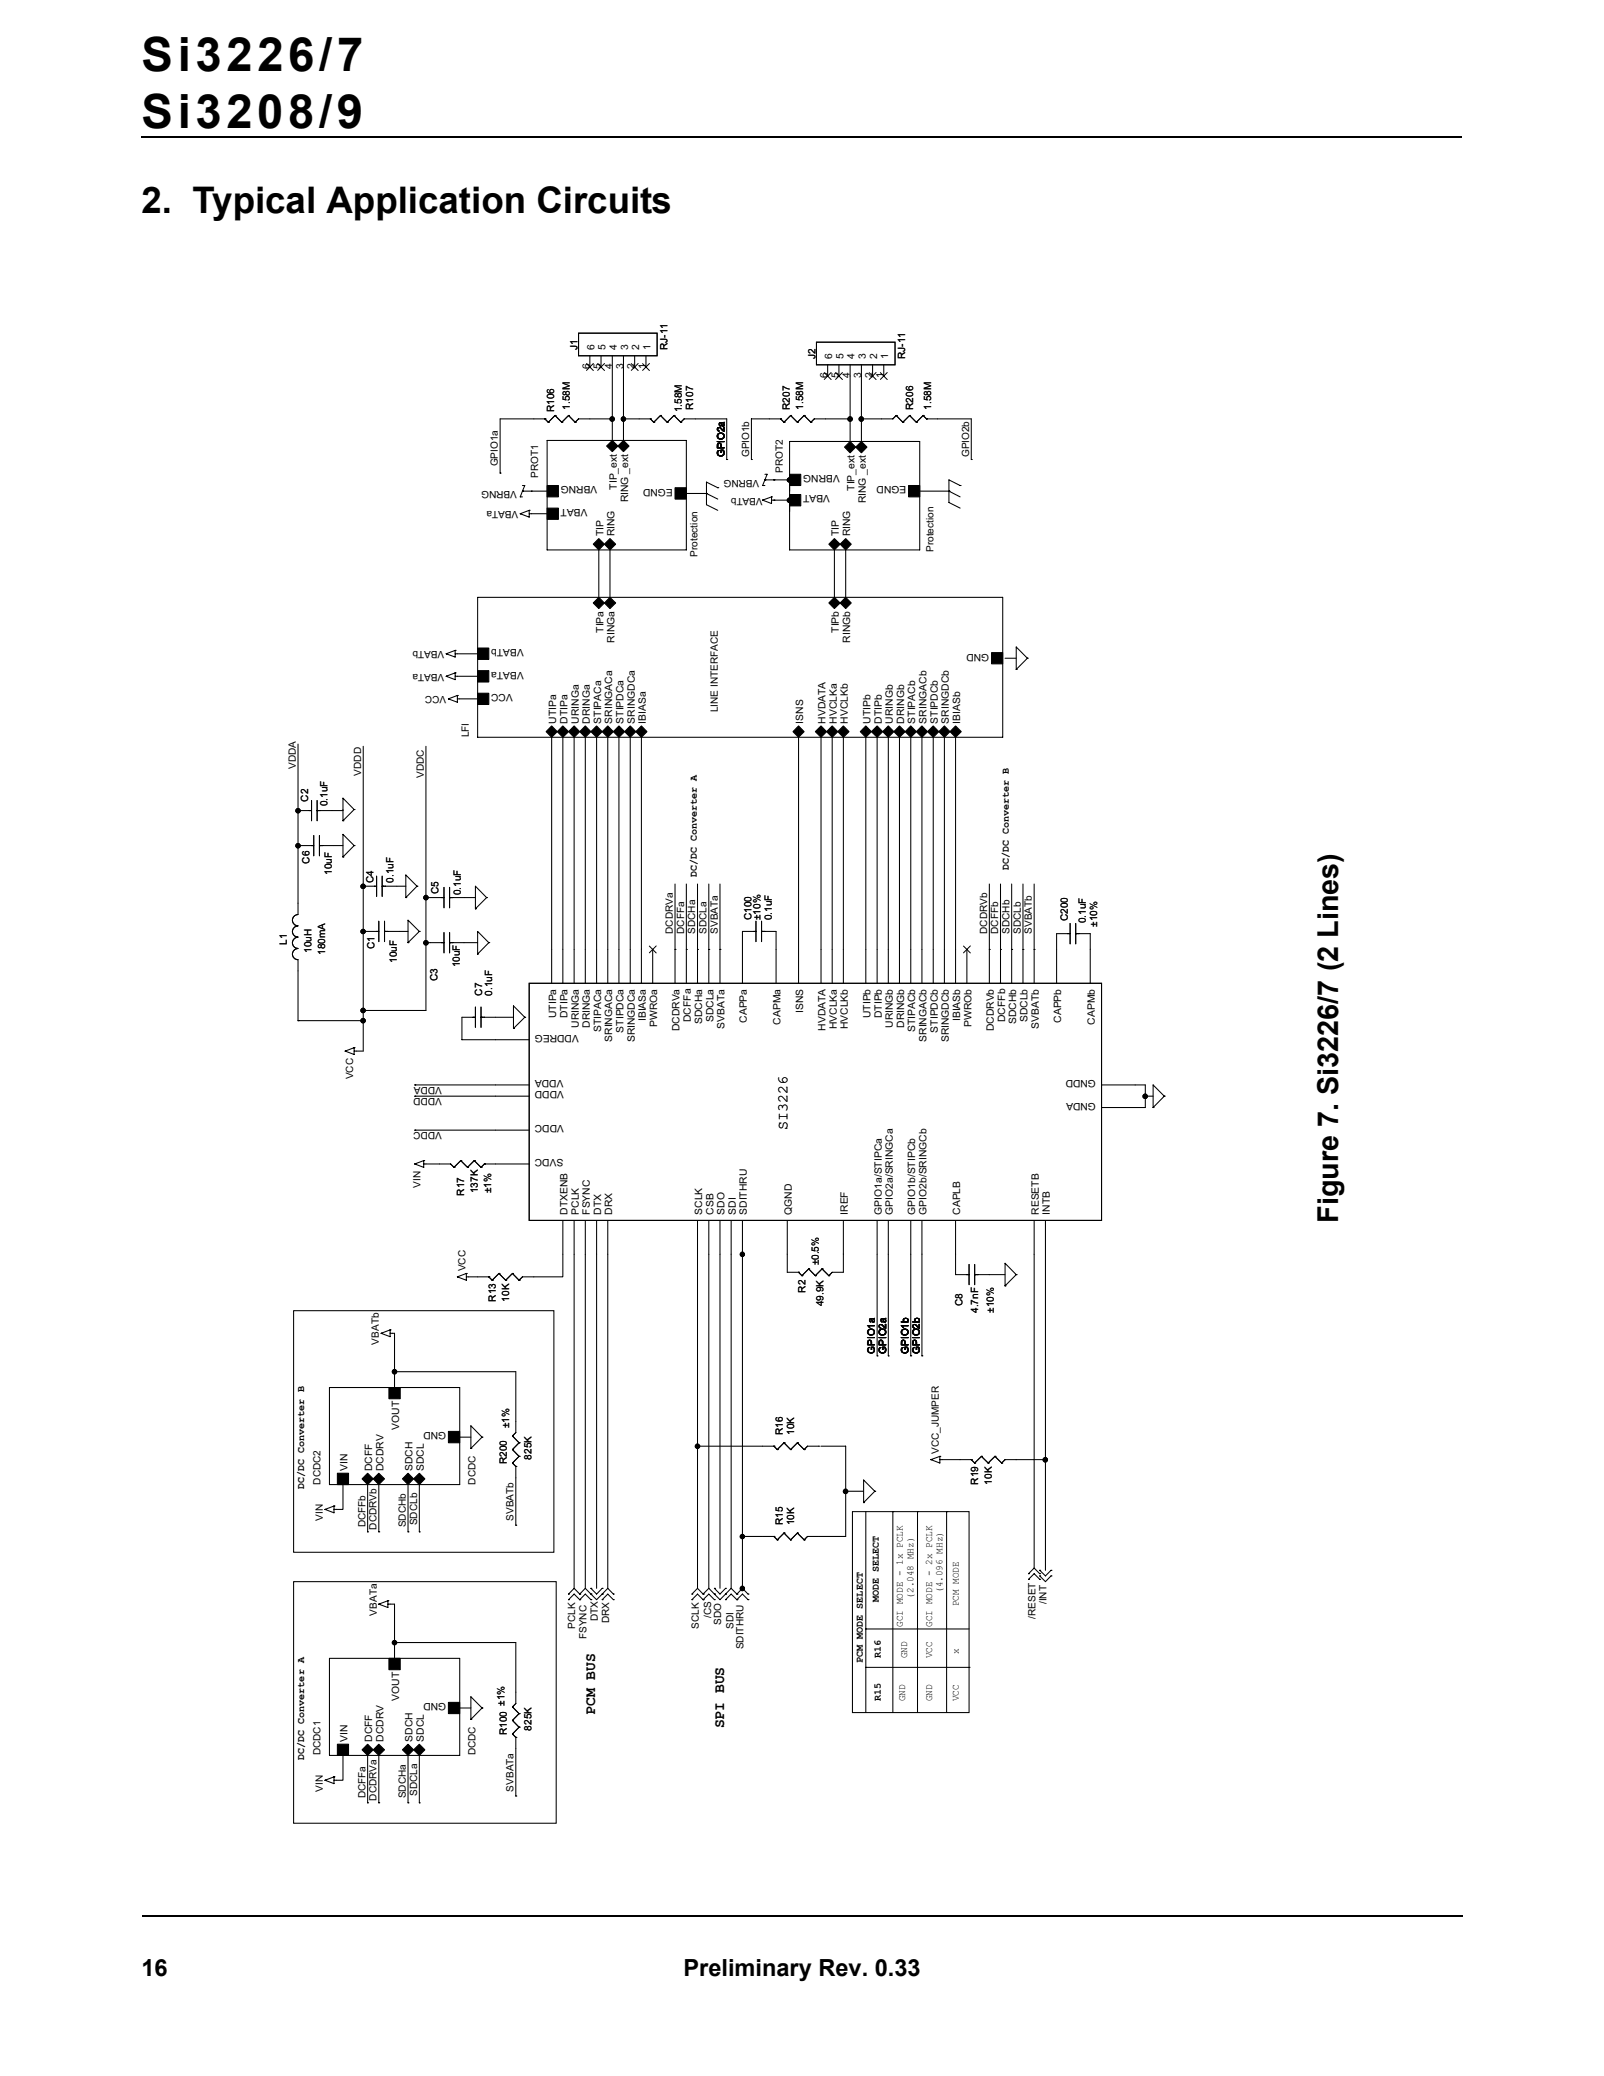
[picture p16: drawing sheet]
<svg xmlns="http://www.w3.org/2000/svg" width="216mm" height="279mm" viewBox="0 0 216 279" stroke-linecap="round" stroke-linejoin="round" font-family="sans-serif">
<defs><g id="words">
<g font-size="6.3">
<text x="19" y="9.5">Si3226/7</text>
<text x="19" y="17.3">Si3208/9</text>
</g>
<text font-size="4.9" x="19" y="28.7">2. Typical Application Circuits</text>
<text font-size="3.9" x="180.1" y="164.6" transform="rotate(-90 180.1 164.6)">Figure 7. Si3226/7 (2 Lines)</text>
<g font-size="3.2">
<text x="19" y="266">16</text>
<text x="92" y="266">Preliminary Rev. 0.33</text>
</g>
<g font-size="2">
<text x="106" y="152.1" transform="rotate(-90 106 152.1)">SI3226</text>
<text x="80.1" y="230.8" transform="rotate(-90 80.1 230.8)">PCM BUS</text>
<text x="97.5" y="232.6" transform="rotate(-90 97.5 232.6)">SPI BUS</text>
</g>
<g font-size="1.4">
<text x="80" y="47.1" transform="rotate(-90 80 47.1)">6</text>
<text x="81.5" y="47.1" transform="rotate(-90 81.5 47.1)">5</text>
<text x="83" y="47.1" transform="rotate(-90 83 47.1)">4</text>
<text x="84.5" y="47.1" transform="rotate(-90 84.5 47.1)">3</text>
<text x="86" y="47.1" transform="rotate(-90 86 47.1)">2</text>
<text x="87.6" y="47.1" transform="rotate(-90 87.6 47.1)">1</text>
<text x="79.4" y="49.7" transform="rotate(-90 79.4 49.7)">6</text>
<text x="80.9" y="49.7" transform="rotate(-90 80.9 49.7)">5</text>
<text x="82.4" y="49.7" transform="rotate(-90 82.4 49.7)">4</text>
<text x="83.9" y="49.7" transform="rotate(-90 83.9 49.7)">3</text>
<text x="85.4" y="49.7" transform="rotate(-90 85.4 49.7)">2</text>
<text x="86.9" y="49.7" transform="rotate(-90 86.9 49.7)">1</text>
<text x="111.4" y="50.9" transform="rotate(-90 111.4 50.9)">6</text>
<text x="112" y="48.3" transform="rotate(-90 112 48.3)">6</text>
<text x="112.9" y="50.9" transform="rotate(-90 112.9 50.9)">5</text>
<text x="113.5" y="48.3" transform="rotate(-90 113.5 48.3)">5</text>
<text x="114.4" y="50.9" transform="rotate(-90 114.4 50.9)">4</text>
<text x="115" y="48.3" transform="rotate(-90 115 48.3)">4</text>
<text x="115.9" y="50.9" transform="rotate(-90 115.9 50.9)">3</text>
<text x="116.6" y="48.3" transform="rotate(-90 116.6 48.3)">3</text>
<text x="117.4" y="50.9" transform="rotate(-90 117.4 50.9)">2</text>
<text x="118.1" y="48.3" transform="rotate(-90 118.1 48.3)">2</text>
<text x="118.9" y="50.9" transform="rotate(-90 118.9 50.9)">1</text>
<text x="119.6" y="48.3" transform="rotate(-90 119.6 48.3)">1</text>
<text x="80.4" y="65.5" transform="rotate(-180 80.4 65.5)">VBRNG</text>
<text x="83" y="65.9" transform="rotate(-90 83 65.9)">TIP_ext</text>
<text x="90.6" y="65.8" transform="rotate(-180 90.6 65.8)">EGND</text>
<text x="102.2" y="64.6" transform="rotate(-180 102.2 64.6)">VBRNG</text>
<text x="113" y="64" transform="rotate(-180 113 64)">VBRNG</text>
<text x="122" y="65.5" transform="rotate(-180 122 65.5)">EGND</text>
<text x="69.6" y="66.1" transform="rotate(-180 69.6 66.1)">VBRNG</text>
<text x="69.7" y="68.8" transform="rotate(-180 69.7 68.8)">VBATa</text>
<text x="79.1" y="68.5" transform="rotate(-180 79.1 68.5)">VBAT</text>
<text x="84.5" y="67.6" transform="rotate(-90 84.5 67.6)">RING _ext</text>
<text x="102.6" y="67" transform="rotate(-180 102.6 67)">VBATb</text>
<text x="111.7" y="66.7" transform="rotate(-180 111.7 66.7)">VBAT</text>
<text x="115" y="66" transform="rotate(-90 115 66)">TIP_ext</text>
<text x="116.6" y="67.8" transform="rotate(-90 116.6 67.8)">RING _ext</text>
<text x="81.2" y="72.2" transform="rotate(-90 81.2 72.2)">TIP</text>
<text x="82.7" y="72.2" transform="rotate(-90 82.7 72.2)">RING</text>
<text x="112.9" y="72.2" transform="rotate(-90 112.9 72.2)">TIP</text>
<text x="114.4" y="72.2" transform="rotate(-90 114.4 72.2)">RING</text>
<text x="59.8" y="87.6" transform="rotate(-180 59.8 87.6)">VBATb</text>
<text x="70.5" y="87.4" transform="rotate(-180 70.5 87.4)">VBATb</text>
<text x="81.2" y="85.2" transform="rotate(-90 81.2 85.2)">TIPa</text>
<text x="82.7" y="86.5" transform="rotate(-90 82.7 86.5)">RINGa</text>
<text x="112.9" y="85.2" transform="rotate(-90 112.9 85.2)">TIPb</text>
<text x="114.4" y="86.5" transform="rotate(-90 114.4 86.5)">RINGb</text>
<text x="133.1" y="88" transform="rotate(-180 133.1 88)">GND</text>
<text x="59.8" y="90.7" transform="rotate(-180 59.8 90.7)">VBATa</text>
<text x="60.1" y="93.7" transform="rotate(-180 60.1 93.7)">VCC</text>
<text x="69" y="93.4" transform="rotate(-180 69 93.4)">VCC</text>
<text x="70.5" y="90.4" transform="rotate(-180 70.5 90.4)">VBATa</text>
<text x="74.9" y="97.4" transform="rotate(-90 74.9 97.4)">UTIPa</text>
<text x="76.4" y="97.4" transform="rotate(-90 76.4 97.4)">DTIPa</text>
<text x="77.9" y="97.4" transform="rotate(-90 77.9 97.4)">URINGa</text>
<text x="79.4" y="97.4" transform="rotate(-90 79.4 97.4)">DRINGa</text>
<text x="80.9" y="97.4" transform="rotate(-90 80.9 97.4)">STIPACa</text>
<text x="82.4" y="97.4" transform="rotate(-90 82.4 97.4)">SRINGACa</text>
<text x="83.9" y="97.4" transform="rotate(-90 83.9 97.4)">STIPDCa</text>
<text x="85.4" y="97.4" transform="rotate(-90 85.4 97.4)">SRINGDCa</text>
<text x="86.9" y="97.4" transform="rotate(-90 86.9 97.4)">IBIASa</text>
<text x="108.1" y="97.4" transform="rotate(-90 108.1 97.4)">ISNS</text>
<text x="111.1" y="97.4" transform="rotate(-90 111.1 97.4)">HVDATA</text>
<text x="112.6" y="97.4" transform="rotate(-90 112.6 97.4)">HVCLKa</text>
<text x="114.1" y="97.4" transform="rotate(-90 114.1 97.4)">HVCLKb</text>
<text x="117.2" y="97.4" transform="rotate(-90 117.2 97.4)">UTIPb</text>
<text x="118.7" y="97.4" transform="rotate(-90 118.7 97.4)">DTIPb</text>
<text x="120.2" y="97.4" transform="rotate(-90 120.2 97.4)">URINGb</text>
<text x="121.7" y="97.4" transform="rotate(-90 121.7 97.4)">DRINGb</text>
<text x="123.2" y="97.4" transform="rotate(-90 123.2 97.4)">STIPACb</text>
<text x="124.7" y="97.4" transform="rotate(-90 124.7 97.4)">SRINGACb</text>
<text x="126.2" y="97.4" transform="rotate(-90 126.2 97.4)">STIPDCb</text>
<text x="127.7" y="97.4" transform="rotate(-90 127.7 97.4)">SRINGDCb</text>
<text x="129.2" y="97.4" transform="rotate(-90 129.2 97.4)">IBIASb</text>
<text x="74.9" y="137" transform="rotate(-90 74.9 137)">UTIPa</text>
<text x="76.4" y="137" transform="rotate(-90 76.4 137)">DTIPa</text>
<text x="86.9" y="137.4" transform="rotate(-90 86.9 137.4)">IBIASa</text>
<text x="93" y="137.6" transform="rotate(-90 93 137.6)">DCFFa</text>
<text x="94.5" y="137.8" transform="rotate(-90 94.5 137.8)">SDCHa</text>
<text x="96" y="137.6" transform="rotate(-90 96 137.6)">SDCLa</text>
<text x="100.5" y="137.7" transform="rotate(-90 100.5 137.7)">CAPPa</text>
<text x="105.1" y="137.9" transform="rotate(-90 105.1 137.9)">CAPMa</text>
<text x="108.1" y="136.3" transform="rotate(-90 108.1 136.3)">ISNS</text>
<text x="117.2" y="137" transform="rotate(-90 117.2 137)">UTIPb</text>
<text x="118.7" y="137" transform="rotate(-90 118.7 137)">DTIPb</text>
<text x="129.2" y="137.4" transform="rotate(-90 129.2 137.4)">IBIASb</text>
<text x="135.3" y="137.6" transform="rotate(-90 135.3 137.6)">DCFFb</text>
<text x="136.8" y="137.8" transform="rotate(-90 136.8 137.8)">SDCHb</text>
<text x="138.3" y="137.6" transform="rotate(-90 138.3 137.6)">SDCLb</text>
<text x="142.8" y="137.7" transform="rotate(-90 142.8 137.7)">CAPPb</text>
<text x="147.4" y="137.9" transform="rotate(-90 147.4 137.9)">CAPMb</text>
<text x="77.9" y="138.4" transform="rotate(-90 77.9 138.4)">URINGa</text>
<text x="77.9" y="139.3" transform="rotate(-180 77.9 139.3)">VDDREG</text>
<text x="79.4" y="138.4" transform="rotate(-90 79.4 138.4)">DRINGa</text>
<text x="80.9" y="138.9" transform="rotate(-90 80.9 138.9)">STIPACa</text>
<text x="82.4" y="140.2" transform="rotate(-90 82.4 140.2)">SRINGACa</text>
<text x="83.9" y="139" transform="rotate(-90 83.9 139)">STIPDCa</text>
<text x="85.4" y="140.3" transform="rotate(-90 85.4 140.3)">SRINGDCa</text>
<text x="88.5" y="138.2" transform="rotate(-90 88.5 138.2)">PWROa</text>
<text x="91.5" y="138.8" transform="rotate(-90 91.5 138.8)">DCDRVa</text>
<text x="97.5" y="138.4" transform="rotate(-90 97.5 138.4)">SVBATa</text>
<text x="111.1" y="138.7" transform="rotate(-90 111.1 138.7)">HVDATA</text>
<text x="112.6" y="138.5" transform="rotate(-90 112.6 138.5)">HVCLKa</text>
<text x="114.1" y="138.5" transform="rotate(-90 114.1 138.5)">HVCLKb</text>
<text x="120.2" y="138.4" transform="rotate(-90 120.2 138.4)">URINGb</text>
<text x="121.7" y="138.4" transform="rotate(-90 121.7 138.4)">DRINGb</text>
<text x="123.2" y="138.9" transform="rotate(-90 123.2 138.9)">STIPACb</text>
<text x="124.7" y="140.2" transform="rotate(-90 124.7 140.2)">SRINGACb</text>
<text x="126.2" y="139" transform="rotate(-90 126.2 139)">STIPDCb</text>
<text x="127.7" y="140.3" transform="rotate(-90 127.7 140.3)">SRINGDCb</text>
<text x="130.8" y="138.2" transform="rotate(-90 130.8 138.2)">PWROb</text>
<text x="133.8" y="138.8" transform="rotate(-90 133.8 138.8)">DCDRVb</text>
<text x="139.8" y="138.4" transform="rotate(-90 139.8 138.4)">SVBATb</text>
<text x="59.5" y="147.8" transform="rotate(-180 59.5 147.8)">VDDD</text>
<text x="59.5" y="146.3" transform="rotate(-180 59.5 146.3)">VDDA</text>
<text x="75.8" y="145.4" transform="rotate(-180 75.8 145.4)">VDDA</text>
<text x="75.9" y="146.9" transform="rotate(-180 75.9 146.9)">VDDD</text>
<text x="147.5" y="145.4" transform="rotate(-180 147.5 145.4)">GNDD</text>
<text x="147.5" y="148.4" transform="rotate(-180 147.5 148.4)">GNDA</text>
<text x="59.5" y="152.4" transform="rotate(-180 59.5 152.4)">VDDC</text>
<text x="75.9" y="151.5" transform="rotate(-180 75.9 151.5)">VDDC</text>
<text x="75.8" y="156" transform="rotate(-180 75.8 156)">SVDC</text>
<text x="76.4" y="163.5" transform="rotate(-90 76.4 163.5)">DTXENB</text>
<text x="77.9" y="163.5" transform="rotate(-90 77.9 163.5)">PCLK</text>
<text x="79.4" y="163.5" transform="rotate(-90 79.4 163.5)">FSYNC</text>
<text x="80.9" y="163.5" transform="rotate(-90 80.9 163.5)">DTX</text>
<text x="82.4" y="163.5" transform="rotate(-90 82.4 163.5)">DRX</text>
<text x="94.5" y="163.5" transform="rotate(-90 94.5 163.5)">SCLK</text>
<text x="96" y="163.5" transform="rotate(-90 96 163.5)">CSB</text>
<text x="97.5" y="163.5" transform="rotate(-90 97.5 163.5)">SDO</text>
<text x="99" y="163.5" transform="rotate(-90 99 163.5)">SDI</text>
<text x="100.5" y="163.5" transform="rotate(-90 100.5 163.5)">SDITHRU</text>
<text x="106.6" y="163.5" transform="rotate(-90 106.6 163.5)">QGND</text>
<text x="114.1" y="163.5" transform="rotate(-90 114.1 163.5)">IREF</text>
<text x="118.7" y="163.5" transform="rotate(-90 118.7 163.5)">GPIO1a/STIPCa</text>
<text x="120.2" y="163.5" transform="rotate(-90 120.2 163.5)">GPIO2a/SRINGCa</text>
<text x="123.2" y="163.5" transform="rotate(-90 123.2 163.5)">GPIO1b/STIPCb</text>
<text x="124.7" y="163.5" transform="rotate(-90 124.7 163.5)">GPIO2b/SRINGCb</text>
<text x="129.2" y="163.5" transform="rotate(-90 129.2 163.5)">CAPLB</text>
<text x="139.8" y="163.5" transform="rotate(-90 139.8 163.5)">RESETB</text>
<text x="141.3" y="163.5" transform="rotate(-90 141.3 163.5)">INTB</text>
<text x="46.8" y="198" transform="rotate(-90 46.8 198)">VIN</text>
<text x="50.1" y="198" transform="rotate(-90 50.1 198)">DCFF</text>
<text x="51.6" y="198" transform="rotate(-90 51.6 198)">DCDRV</text>
<text x="53.7" y="192.4" transform="rotate(-90 53.7 192.4)">VOUT</text>
<text x="55.5" y="198" transform="rotate(-90 55.5 198)">SDCH</text>
<text x="57.1" y="198" transform="rotate(-90 57.1 198)">SDCL</text>
<text x="60.1" y="192.8" transform="rotate(-180 60.1 192.8)">GND</text>
<text x="53.7" y="228.9" transform="rotate(-90 53.7 228.9)">VOUT</text>
<text x="60.1" y="229.2" transform="rotate(-180 60.1 229.2)">GND</text>
<text x="46.8" y="234.4" transform="rotate(-90 46.8 234.4)">VIN</text>
<text x="50.1" y="234.4" transform="rotate(-90 50.1 234.4)">DCFF</text>
<text x="51.6" y="234.4" transform="rotate(-90 51.6 234.4)">DCDRV</text>
<text x="55.5" y="234.4" transform="rotate(-90 55.5 234.4)">SDCH</text>
<text x="57.1" y="234.4" transform="rotate(-90 57.1 234.4)">SDCL</text>
</g>
<g font-size="1.3">
<text x="77.8" y="47.1" transform="rotate(-90 77.8 47.1)">J1</text>
<text x="89.8" y="47.1" transform="rotate(-90 89.8 47.1)">RJ-11</text>
<text x="109.8" y="48.3" transform="rotate(-90 109.8 48.3)">J2</text>
<text x="121.9" y="48.3" transform="rotate(-90 121.9 48.3)">RJ-11</text>
<text x="74.6" y="55.5" transform="rotate(-90 74.6 55.5)">R106</text>
<text x="76.7" y="55.2" transform="rotate(-90 76.7 55.2)">1.58M</text>
<text x="91.8" y="55.5" transform="rotate(-90 91.8 55.5)">1.58M</text>
<text x="93.3" y="55.2" transform="rotate(-90 93.3 55.2)">R107</text>
<text x="106.3" y="55.2" transform="rotate(-90 106.3 55.2)">R207</text>
<text x="108.1" y="55.2" transform="rotate(-90 108.1 55.2)">1.58M</text>
<text x="122.9" y="55.2" transform="rotate(-90 122.9 55.2)">R206</text>
<text x="125.3" y="55.2" transform="rotate(-90 125.3 55.2)">1.58M</text>
<text x="67" y="62.8" transform="rotate(-90 67 62.8)">GPIO1a</text>
<text x="72.5" y="64.3" transform="rotate(-90 72.5 64.3)">PROT1</text>
<text x="97.5" y="61.5" transform="rotate(-90 97.5 61.5)">GPIO2a</text>
<text x="100.8" y="61.5" transform="rotate(-90 100.8 61.5)">GPIO1b</text>
<text x="105.4" y="63.7" transform="rotate(-90 105.4 63.7)">PROT2</text>
<text x="130.4" y="61.5" transform="rotate(-90 130.4 61.5)">GPIO2b</text>
<text x="93.9" y="74.9" transform="rotate(-90 93.9 74.9)">Protection</text>
<text x="125.6" y="74.3" transform="rotate(-90 125.6 74.3)">Protection</text>
<text x="96.6" y="95.9" transform="rotate(-90 96.6 95.9)">LINE INTERFACE</text>
<text x="63.1" y="99.2" transform="rotate(-90 63.1 99.2)">LFI</text>
<text x="39.8" y="103.5" transform="rotate(-90 39.8 103.5)">VDDA</text>
<text x="41.5" y="107.9" transform="rotate(-90 41.5 107.9)">C2</text>
<text x="48.6" y="104.4" transform="rotate(-90 48.6 104.4)">VDDD</text>
<text x="57" y="104.7" transform="rotate(-90 57 104.7)">VDDC</text>
<text x="44.1" y="108.5" transform="rotate(-90 44.1 108.5)">0.1uF</text>
<text x="41.7" y="116.2" transform="rotate(-90 41.7 116.2)">C6</text>
<text x="44.7" y="117.8" transform="rotate(-90 44.7 117.8)">10uF</text>
<text x="50.3" y="118.8" transform="rotate(-90 50.3 118.8)">C4</text>
<text x="53" y="118.8" transform="rotate(-90 53 118.8)">0.1uF</text>
<text x="93.8" y="118.1" transform="rotate(-90 93.8 118.1)">DC/DC Converter A</text>
<text x="135.8" y="117.1" transform="rotate(-90 135.8 117.1)">DC/DC Converter B</text>
<text x="59" y="120.3" transform="rotate(-90 59 120.3)">C5</text>
<text x="62" y="120.5" transform="rotate(-90 62 120.5)">0.1uF</text>
<text x="90.6" y="125.7" transform="rotate(-90 90.6 125.7)">DCDRVa</text>
<text x="92.1" y="125.7" transform="rotate(-90 92.1 125.7)">DCFFa</text>
<text x="93.6" y="125.7" transform="rotate(-90 93.6 125.7)">SDCHa</text>
<text x="95.1" y="125.7" transform="rotate(-90 95.1 125.7)">SDCLa</text>
<text x="96.6" y="125.7" transform="rotate(-90 96.6 125.7)">SVBATa</text>
<text x="101.2" y="123.8" transform="rotate(-90 101.2 123.8)">C100</text>
<text x="102.4" y="123.8" transform="rotate(-90 102.4 123.8)">±10%</text>
<text x="103.9" y="123.8" transform="rotate(-90 103.9 123.8)">0.1uF</text>
<text x="132.9" y="125.7" transform="rotate(-90 132.9 125.7)">DCDRVb</text>
<text x="134.4" y="125.7" transform="rotate(-90 134.4 125.7)">DCFFb</text>
<text x="135.9" y="125.7" transform="rotate(-90 135.9 125.7)">SDCHb</text>
<text x="137.4" y="125.7" transform="rotate(-90 137.4 125.7)">SDCLb</text>
<text x="138.9" y="125.7" transform="rotate(-90 138.9 125.7)">SVBATb</text>
<text x="143.7" y="124" transform="rotate(-90 143.7 124)">C200</text>
<text x="146.2" y="124.3" transform="rotate(-90 146.2 124.3)">0.1uF</text>
<text x="147.7" y="124.7" transform="rotate(-90 147.7 124.7)">±10%</text>
<text x="38.6" y="127.2" transform="rotate(-90 38.6 127.2)">L1</text>
<text x="41.9" y="128.2" transform="rotate(-90 41.9 128.2)">10uH</text>
<text x="43.8" y="128.5" transform="rotate(-90 43.8 128.5)">180mA</text>
<text x="50.4" y="127.8" transform="rotate(-90 50.4 127.8)">C1</text>
<text x="53.4" y="129.6" transform="rotate(-90 53.4 129.6)">10uF</text>
<text x="61.9" y="130.2" transform="rotate(-90 61.9 130.2)">10uF</text>
<text x="58.9" y="132" transform="rotate(-90 58.9 132)">C3</text>
<text x="64.9" y="134" transform="rotate(-90 64.9 134)">C7</text>
<text x="66.3" y="134" transform="rotate(-90 66.3 134)">0.1uF</text>
<text x="47.5" y="145.3" transform="rotate(-90 47.5 145.3)">VCC</text>
<text x="56.6" y="159.8" transform="rotate(-90 56.6 159.8)">VIN</text>
<text x="62.5" y="160.9" transform="rotate(-90 62.5 160.9)">R17</text>
<text x="64.3" y="160.6" transform="rotate(-90 64.3 160.6)">137K</text>
<text x="66.1" y="160.6" transform="rotate(-90 66.1 160.6)">±1%</text>
<text x="62.6" y="171.1" transform="rotate(-90 62.6 171.1)">VCC</text>
<text x="108.4" y="174" transform="rotate(-90 108.4 174)">R2</text>
<text x="110.2" y="170.3" transform="rotate(-90 110.2 170.3)">±0.5%</text>
<text x="66.7" y="175.2" transform="rotate(-90 66.7 175.2)">R13</text>
<text x="68.5" y="175.2" transform="rotate(-90 68.5 175.2)">10K</text>
<text x="110.8" y="175.8" transform="rotate(-90 110.8 175.8)">49.9K</text>
<text x="129.5" y="175.8" transform="rotate(-90 129.5 175.8)">C8</text>
<text x="131.7" y="176.7" transform="rotate(-90 131.7 176.7)">4.7nF</text>
<text x="133.8" y="176.7" transform="rotate(-90 133.8 176.7)">±10%</text>
<text x="51" y="181" transform="rotate(-90 51 181)">VBATb</text>
<text x="117.8" y="182.2" transform="rotate(-90 117.8 182.2)">GPIO1a</text>
<text x="119.3" y="182.2" transform="rotate(-90 119.3 182.2)">GPIO2a</text>
<text x="122.3" y="182.2" transform="rotate(-90 122.3 182.2)">GPIO1b</text>
<text x="123.8" y="182.2" transform="rotate(-90 123.8 182.2)">GPIO2b</text>
<text x="68.2" y="197.1" transform="rotate(-90 68.2 197.1)">R200</text>
<text x="68.5" y="192.2" transform="rotate(-90 68.5 192.2)">±1%</text>
<text x="71.5" y="196.4" transform="rotate(-90 71.5 196.4)">825K</text>
<text x="105.4" y="193.1" transform="rotate(-90 105.4 193.1)">R16</text>
<text x="106.9" y="193.1" transform="rotate(-90 106.9 193.1)">10K</text>
<text x="126.4" y="195.7" transform="rotate(-90 126.4 195.7)">VCC_JUMPER</text>
<text x="40.9" y="200.4" transform="rotate(-90 40.9 200.4)">DC/DC Converter B</text>
<text x="43.2" y="199.8" transform="rotate(-90 43.2 199.8)">DCDC2</text>
<text x="64" y="199.8" transform="rotate(-90 64 199.8)">DCDC</text>
<text x="131.7" y="199.8" transform="rotate(-90 131.7 199.8)">R19</text>
<text x="133.5" y="199.8" transform="rotate(-90 133.5 199.8)">10K</text>
<text x="43.5" y="204.7" transform="rotate(-90 43.5 204.7)">VIN</text>
<text x="49.2" y="205.6" transform="rotate(-90 49.2 205.6)">DCFFb</text>
<text x="50.7" y="205.9" transform="rotate(-90 50.7 205.9)">DCDRVb</text>
<text x="54.6" y="205.6" transform="rotate(-90 54.6 205.6)">SDCHb</text>
<text x="56.1" y="205.3" transform="rotate(-90 56.1 205.3)">SDCLb</text>
<text x="69.1" y="204.7" transform="rotate(-90 69.1 204.7)">SVBATb</text>
<text x="105.4" y="205.3" transform="rotate(-90 105.4 205.3)">R15</text>
<text x="106.9" y="205.3" transform="rotate(-90 106.9 205.3)">10K</text>
<text x="118.3" y="215.6" transform="rotate(-90 118.3 215.6)">MODE SELECT</text>
<text x="122.9" y="215.2" transform="rotate(-90 122.9 215.2)">(2.048 MHz)</text>
<text x="126.9" y="214.4" transform="rotate(-90 126.9 214.4)">(4.096 MHz)</text>
<text x="140.9" y="215.9" transform="rotate(-90 140.9 215.9)">/INT</text>
<text x="50.7" y="217.4" transform="rotate(-90 50.7 217.4)">VBATa</text>
<text x="77.4" y="219.2" transform="rotate(-90 77.4 219.2)">PCLK</text>
<text x="79" y="220.6" transform="rotate(-90 79 220.6)">FSYNC</text>
<text x="80.5" y="218.2" transform="rotate(-90 80.5 218.2)">DTX</text>
<text x="82" y="218.5" transform="rotate(-90 82 218.5)">DRX</text>
<text x="94.1" y="219.2" transform="rotate(-90 94.1 219.2)">SCLK</text>
<text x="95.7" y="217.7" transform="rotate(-90 95.7 217.7)">/CS</text>
<text x="97.1" y="218.6" transform="rotate(-90 97.1 218.6)">SDO</text>
<text x="98.7" y="219.2" transform="rotate(-90 98.7 219.2)">SDI</text>
<text x="100.1" y="222" transform="rotate(-90 100.1 222)">SDITHRU</text>
<text x="121.5" y="218.9" transform="rotate(-90 121.5 218.9)">GCI MODE - 1x PCLK</text>
<text x="125.5" y="218.9" transform="rotate(-90 125.5 218.9)">GCI MODE - 2x PCLK</text>
<text x="129.1" y="216.2" transform="rotate(-90 129.1 216.2)">PCM MODE</text>
<text x="139.4" y="217.9" transform="rotate(-90 139.4 217.9)">/RESET</text>
<text x="116.2" y="223.8" transform="rotate(-90 116.2 223.8)">PCM MODE SELECT</text>
<text x="118.6" y="223.2" transform="rotate(-90 118.6 223.2)">R16</text>
<text x="122.1" y="223.2" transform="rotate(-90 122.1 223.2)">GND</text>
<text x="125.5" y="223.2" transform="rotate(-90 125.5 223.2)">VCC</text>
<text x="129.1" y="222.6" transform="rotate(-90 129.1 222.6)">x</text>
<text x="68.2" y="233.5" transform="rotate(-90 68.2 233.5)">R100 ±1%</text>
<text x="71.5" y="232.9" transform="rotate(-90 71.5 232.9)">825K</text>
<text x="118.6" y="229" transform="rotate(-90 118.6 229)">R15</text>
<text x="121.8" y="229" transform="rotate(-90 121.8 229)">GND</text>
<text x="125.5" y="229" transform="rotate(-90 125.5 229)">GND</text>
<text x="129.1" y="229" transform="rotate(-90 129.1 229)">VCC</text>
<text x="40.9" y="236.9" transform="rotate(-90 40.9 236.9)">DC/DC Converter A</text>
<text x="43.2" y="236.3" transform="rotate(-90 43.2 236.3)">DCDC1</text>
<text x="64" y="236.3" transform="rotate(-90 64 236.3)">DCDC</text>
<text x="43.5" y="241.1" transform="rotate(-90 43.5 241.1)">VIN</text>
<text x="49.2" y="242" transform="rotate(-90 49.2 242)">DCFFa</text>
<text x="50.7" y="242.3" transform="rotate(-90 50.7 242.3)">DCDRVa</text>
<text x="54.6" y="242" transform="rotate(-90 54.6 242)">SDCHa</text>
<text x="56.1" y="241.7" transform="rotate(-90 56.1 241.7)">SDCLa</text>
<text x="69.1" y="241.1" transform="rotate(-90 69.1 241.1)">SVBATa</text>
</g>
</g></defs>
<path d="M19 18.4h177.8M19.1 257.8h177.8" fill="none" stroke="#000" stroke-width=".17"/>
<g fill="#fff">
<path d="M166.7 259.5h30.7v14.7h-30.7z"/>
<path d="M34.9 36.9h126.9v215.6h-126.9z"/>
</g>
<g fill="none" stroke="#000" stroke-width=".14">
<path d="M73.3 56.4h.1M73.3 56.4h-6v7.3M73.3 56.4l.5 .4M73.6 59.3h18.8v14.7h-18.8zM73.8 56.8h.1M74.7 55.9h.1M74.7 55.9l.9 .9M74.7 55.9l-.9 .9M75.6 56.8h.1M76.5 55.9h.1M76.5 55.9l.9 .9M76.5 55.9l-.9 .9"/>
<path d="M77.4 56.8h.1M77.9 44.8h10.5v3.1h-10.5zM79.4 47.9v1.5M80.9 47.9v1.5M82.4 56.4h.1M82.4 47.9v11.4M82.4 56.4h-4.5l-.5 .4M83.9 56.4h.1M83.9 47.9v11.4M83.9 56.4h3.6M85.4 47.9v1.5M86.9 47.9v1.5"/>
<path d="M87.5 56.4h.1M87.5 56.4l.5 .4M88 56.8h.1M88.9 55.9h.1M88.9 55.9l.9 .9M88.9 55.9l-.9 .9M89.8 56.8h.1M90.7 55.9h.1M90.7 55.9l.9 .9M90.7 55.9l-.9 .9M91.6 56.8h.1M91.6 56.8l.5-.4h5.7v5.4"/>
<path d="M105.1 56.4h.1M105.1 56.4h-4v5.4M105.1 56.4l.4 .4M105.5 56.8h.1M106.3 59.4h17.5v14.6h-17.5zM106.4 55.9h.1M106.4 55.9l.9 .9M106.4 55.9l-.9 .9M107.3 56.8h.1M108.2 55.9h.1M108.2 55.9l.9 .9M108.2 55.9l-.9 .9"/>
<path d="M109.1 56.8h.1M109.9 46.1h10.6v3h-10.6zM111.4 49.1v1.5M112.9 49.1v1.5M114.4 56.4h.1M114.4 56.4h-4.8l-.5 .4M114.4 49.1v10.3M115.9 56.4h.1M115.9 49.1v7.3M117.5 49.1v1.5M119 49.1v1.5M120.6 55.9l-.4 .5h-4.3v3"/>
<path d="M120.6 55.9h.1M120.6 55.9l.9 .9M121.5 56.8h.1M122.4 55.9h.1M122.4 55.9l-.9 .9M122.4 55.9l.9 .9M123.3 56.8h.1M124.3 55.9h.1M124.3 55.9l-1 .9M124.3 55.9l.4 .5M124.7 56.4h.1M124.7 56.4h6v5.4"/>
<path d="M67.3 63.7h.1M70 69.1h.1M70.3 66.1h.1M70.3 66.1h3.3M70.3 66.1l-.3 .8h.3M70.3 65.3h.3l-.3 .8M71.2 68.7h.1M71.2 69.1h2.4M71.2 68.7v.9l-1.2-.5M71.2 68.7l-1.2 .4M71.5 66.1h.1M80.6 74v6.4"/>
<path d="M82.1 74v6.4M92.4 66.4h2.7M95.1 66.4h.1M95.1 66.4l1.5 .8M96.6 65.6h.1M96.6 65.6l-1.5-.7v3l1.5 .8M97.8 61.8h.1M101.1 61.8h.1M102.6 67.3h.1M103 64.6h.1M103 64.6h3.3M103 64.6l-.4 .7h.4"/>
<path d="M103 63.8h.3l-.3 .8M103.9 66.9h.1M103.9 67.3h2.4M103.9 66.9v.9l-1.3-.5M103.9 66.9l-1.3 .4M104.2 67.3h.1M104.2 64.6h.1M112.3 74v6.4M113.8 74v6.4M123.8 66.1h3.9M127.7 66.1h.1M127.7 66.1l1.5 .8"/>
<path d="M129.2 65.3h.1M129.2 65.3l-1.5-.7v3l1.5 .8M130.7 61.8h.1M60.1 91h.1M60.1 88h.1M60.4 94.1h.1M61.3 90.6h.1M61.3 87.5h.1M61.3 91h3M61.3 88h3M61.3 87.5v.9l-1.2-.4M61.3 90.6v.9l-1.2-.5"/>
<path d="M61.3 90.6l-1.2 .4M61.3 87.5l-1.2 .5M61.6 93.6h.1M61.6 94.1h2.7M61.6 93.6v.9l-1.2-.4M61.6 93.6l-1.2 .5M64.3 80.4h70.7v18.8h-70.7zM74.3 99.2v33.1M75.8 99.2v33.1M77.3 99.2v33.1M78.8 99.2v33.1M80.3 99.2v33.1"/>
<path d="M81.8 99.2v33.1M83.3 99.2v33.1M84.8 99.2v33.1M86.3 99.2v33.1M107.5 99.2v33.1M110.5 99.2v33.1M112 99.2v33.1M113.5 99.2v33.1M116.5 99.2v33.1M118.1 99.2v33.1M119.6 99.2v33.1M121.1 99.2v33.1"/>
<path d="M122.6 99.2v33.1M124.1 99.2v33.1M125.6 99.2v33.1M127.1 99.2v33.1M128.6 99.2v33.1M135.3 88.6h1.5M136.8 90.1h.1M138.3 88.6h.1M138.3 88.6l-1.5-1.5v3M138.3 88.6l-1.5 1.5M40.1 109.1h.1M40.1 113.8h.1"/>
<path d="M40.1 113.8h2.1M40.1 100.1v23M40.1 109.1h1.8M41.9 107.7v2.8M42.2 112.4v2.8M42.7 109.1h.1M42.7 109.1h3.5M42.7 107.7v2.8M43 113.8h.1M43 113.8h3.2M43 112.4v2.8M46.2 115.3h.1"/>
<path d="M46.2 110.5h.1M47.7 113.8h.1M47.7 109h.1M47.7 109l-1.5-1.6v3.1M47.7 113.8l-1.5-1.5v3M47.7 113.8l-1.5 1.5M47.7 109l-1.5 1.5M48.9 119.3h.1M48.9 119.3h1.8M48.9 100.4v41.1h-1.2M50.7 117.9v2.7M51.4 119.3h.1"/>
<path d="M51.4 119.3h3.2M51.4 117.9v2.7M56.1 119.3h.1M56.1 119.3l-1.5-1.5v3M56.1 119.3l-1.5 1.5M57.3 100.4v20.4M59.8 119.4v2.8M60.5 119.4v2.8M90.9 119v13.3M92.4 119v13.3M93.9 119v13.3M95.4 119v13.3"/>
<path d="M96.9 119v13.3M133.2 119v13.3M134.7 119v13.3M136.2 119v13.3M137.7 119v13.3M139.2 119v13.3M40.1 123.1a.76 .76 0 0 0-.7 .7 .76 .76 0 0 0 .7 .8 .76 .76 0 0 0-.7 .8 .76 .76 0 0 0 .7 .7 .77 .77 0 0 0-.7 .8 .77 .77 0 0 0 .7 .7M40.1 127.7a.75 .75 0 0 0-.7 .7 .75 .75 0 0 0 .7 .8v8.2M40.1 137.4h.1M40.1 137.4h8.8M48.9 125.4h.1M48.9 136h.1"/>
<path d="M48.9 125.4h2.1M51 124v2.7M51.8 125.4h.1M51.8 125.4h3.1M51.8 124v2.7M54.6 120.8h.1M54.9 126.9h.1M56.4 125.4h.1M56.4 125.4l-1.5-1.6v3.1M56.4 125.4l-1.5 1.5M57.3 126.9h.1M57.3 120.8h.1"/>
<path d="M57.3 126.9h2.5M57.3 126.9v9.1h-8.4M59.8 120.8h-2.5v6.1M59.8 125.5v2.7M60.5 126.9h.1M60.5 120.8h.1M60.5 126.9h3.8M60.5 120.8h3.5M60.5 125.5v2.7M64 122.3h.1M64 136.9h-1.8v3h9M64 135.5v2.8"/>
<path d="M64.3 128.4h.1M64.7 136.9h.1M64.7 136.9h4.4M64.7 135.5v2.8M65.5 120.8h.1M65.5 120.8l-1.5-1.5v3M65.5 120.8l-1.5 1.5M65.8 126.9h.1M65.8 126.9l-1.5-1.5v3M65.8 126.9l-1.5 1.5M69.1 138.4h.1M70.6 136.9h.1"/>
<path d="M70.6 136.9l-1.5-1.5v3M70.6 136.9l-1.5 1.5M71.2 132.3h77.1v32h-77.1zM87.9 127.8v4.5M90.9 127.8h.1M92.4 127.8h.1M93.9 127.8h.1M95.4 127.8h.1M96.9 127.8h.1M101.8 125.4h-1.9v6.9M101.8 124v2.7M102.5 125.4h.1"/>
<path d="M102.5 125.4h2v6.9M102.5 124v2.7M130.1 127.8v4.5M133.2 127.8h.1M134.7 127.8h.1M136.2 127.8h.1M137.7 127.8h.1M139.2 127.8h.1M144 125.7h-1.8v6.6M144 124.3v2.7M144.8 125.7h.1M144.8 125.7h1.9v6.6"/>
<path d="M144.8 124.3v2.7M46.5 141.5h.1M47.7 141h.1M47.7 141v.9l-1.2-.4M47.7 141l-1.2 .5M55.8 152.1h.1M55.8 147.5h.1M55.8 146h.1M55.8 156.7h.1M55.8 152.1h15.4M55.8 147.5h15.4M55.8 146h15.4"/>
<path d="M57 156.2h.1M57 156.7h3.7l.4 .4M57 156.2v.9l-1.2-.4M57 156.2l-1.2 .5M61.1 157.1h.1M62 156.2h.1M62 156.2l-.9 .9M62 156.2l.9 .9M62.9 157.1h.1M63.8 156.2h.1M63.8 156.2l-.9 .9M63.8 156.2l.9 .9"/>
<path d="M64.7 157.1h.1M65.2 156.7h.1M65.2 156.7h6M65.2 156.7l-.5 .4M148.3 146h5.9v3.1h-5.9M154.2 147.5h.1M154.2 147.5h1M155.2 149.1h.1M156.7 147.5h.1M156.7 147.5l-1.5-1.5v3.1M156.7 147.5l-1.5 1.6M39.5 176.4h35.1v32.5h-35.1z"/>
<path d="M51.3 179.4h.1M52.5 179h.1M52.5 179.4h.6v7.3M52.5 179v.9l-1.2-.5M52.5 179l-1.2 .4M61.6 171.8h.1M62.8 171.4h.1M62.8 171.8h3M62.8 171.4v.9l-1.2-.5M62.8 171.4l-1.2 .4M65.8 171.8h.1M65.8 171.8l.4 .5"/>
<path d="M66.2 172.3h.1M67.2 171.4h.1M67.2 171.4l.9 .9M67.2 171.4l-1 .9M68.1 172.3h.1M69 171.4h.1M69 171.4l.9 .9M69 171.4l-.9 .9M69.9 172.3h.1M75.8 164.3v7.5h-5.5l-.4 .5M77.3 164.3v49.5M78.8 164.3v49.5"/>
<path d="M80.3 164.3v49.5M81.8 164.3v49.5M93.9 164.3v30.3M95.4 164.3v49.5M96.9 164.3v49.5M98.4 164.3v49.5M99.9 164.3v49.5M106 164.3v6.9h1.5M107.5 171.2h.1M107.5 171.2l.4 .5M107.9 171.7h.1M108.8 170.8h.1"/>
<path d="M108.8 170.8l.9 .9M108.8 170.8l-.9 .9M109.7 171.7h.1M110.7 170.8h.1M110.7 170.8l.9 .9M110.7 170.8l-1 .9M111.6 171.7h.1M113.5 164.3v6.9h-1.5l-.4 .5M118.1 164.3v18.2M119.6 164.3v18.2M122.6 164.3v18.2M124.1 164.3v18.2"/>
<path d="M128.6 164.3v7.2h1.8M130.4 170.2v2.7M131.2 171.5h.1M131.2 171.5h4.1M131.2 170.2v2.7M135.3 173.1h.1M136.8 171.5h.1M136.8 171.5l-1.5-1.5v3.1M136.8 171.5l-1.5 1.6M139.2 164.3v46.7M140.7 164.3v47M44.3 186.7h17.6v13.1h-17.6z"/>
<path d="M46.2 199.8v3.3h-1.2M49.5 199.8v6.4M51 199.8v6.4M53.1 184.6h.1M53.1 184.6h16.3v8.2l-.4 .5M54.9 199.8v6.4M56.4 199.8v6.4M61.9 193.4h1.5M63.4 194.9h.1M64.9 193.4h.1M64.9 193.4l-1.5-1.5v3M64.9 193.4l-1.5 1.5"/>
<path d="M69 193.3h.1M69 195.1h.1M69 196.9h.1M69 193.3l.9 .9M69 195.1l.9 .9M69 196.9l.4 .5M69.4 197.4h.1M69.4 197.4v7.9M69.9 194.2h.1M69.9 196h.1M69.9 194.2l-.9 .9M69.9 196l-.9 .9"/>
<path d="M93.9 194.6h.1M104.2 194.6h-10.3v19.2M104.2 194.6h.1M104.2 194.6l.4 .5M104.6 195.1h.1M105.5 194.2h.1M105.5 194.2l.9 .9M105.5 194.2l-.9 .9M106.4 195.1h.1M107.3 194.2h.1M107.3 194.2l.9 .9M107.3 194.2l-.9 .9"/>
<path d="M108.2 195.1h.1M110.4 194.6h-1.7l-.5 .5M110.5 194.6h3.3v12.2h-5.1l-.5 .4M118.1 182.5h.1M119.6 182.5h.1M122.6 182.5h.1M124.1 182.5h.1M125.3 196.4h.1M126.5 196h.1M126.5 196.4h4.2M126.5 196v.9l-1.2-.5M126.5 196l-1.2 .4"/>
<path d="M130.7 196.4h.1M130.7 196.4l.5 .5M131.2 196.9h.1M132.1 196h.1M132.1 196l.9 .9M132.1 196l-.9 .9M133 196.9h.1M133.9 196h.1M133.9 196l.9 .9M133.9 196l-.9 .9M134.8 196.9h.1M140.7 196.4h.1"/>
<path d="M140.7 196.4h-5.4l-.5 .5M39.5 212.9h35.4v32.5h-35.4zM43.8 203.1h.1M45 202.7h.1M45 202.7v.9l-1.2-.5M45 202.7l-1.2 .4M49.5 206.2h.1M51 206.2h.1M51 215.9h.1M52.2 215.4h.1M52.2 215.9h.9v7.3M52.2 215.4v1l-1.2-.5"/>
<path d="M52.2 215.4l-1.2 .5M54.9 206.2h.1M56.4 206.2h.1M69.4 205.3h.1M76.5 214.5h.1M76.5 215.3h.1M76.5 215.3l.8-.8 .7 .8M77.3 213.8l-.8 .7M77.3 213.8l.7 .7M78 214.5h.1M78 215.3h.1M78 215.3l.8-.8 .7 .8"/>
<path d="M78.8 213.8l.7 .7M78.8 213.8l-.8 .7M79.5 214.5h.1M79.5 215.3h.1M79.5 213.8h.1M79.5 214.5l.8 .8 .8-.8M79.5 213.8l.8 .7 .8-.7M81.1 214.5h.1M81.1 215.3h.1M81.1 213.8h.1M81.1 215.3l.7-.8 .8 .8M81.8 213.8l.8 .7"/>
<path d="M81.8 213.8l-.7 .7M82.6 214.5h.1M82.6 215.3h.1M93.1 214.5h.1M93.1 215.3h.1M93.1 215.3l.8-.8 .7 .8M93.9 213.8l-.8 .7M93.9 213.8l.7 .7M94.6 214.5h.1M94.6 215.3h.1M94.6 215.3l.8-.8 .8 .8M95.4 213.8l.8 .7"/>
<path d="M95.4 213.8l-.8 .7M96.2 214.5h.1M96.2 215.3h.1M96.2 213.8h.1M96.2 214.5l.7 .8 .8-.8M96.2 213.8l.7 .7 .8-.7M97.7 214.5h.1M97.7 215.3h.1M97.7 213.8h.1M97.7 215.3l.7-.8 .8 .8M98.4 213.8l-.7 .7M98.4 213.8l.8 .7"/>
<path d="M99.2 214.5h.1M99.2 215.3h.1M99.2 215.3l.7-.8 .8 .8M99.9 206.8h.1M99.9 213.8h.1M99.9 206.8h4.3M99.9 213.8l.8 .7M99.9 213.8l-.7 .7M100.7 214.5h.1M100.7 215.3h.1M104.2 206.8h.1M104.2 206.8l.4 .4"/>
<path d="M104.6 207.2h.1M105.5 206.3h.1M105.5 206.3l.9 .9M105.5 206.3l-.9 .9M106.4 207.2h.1M107.3 206.3h.1M107.3 206.3l.9 .9M107.3 206.3l-.9 .9M108.2 207.2h.1M113.8 200.7h.1M113.8 200.7h2.4M114.7 203.4h15.7v27.1h-15.7z"/>
<path d="M116.2 202.2h.1M116.5 203.4v27.1M116.5 219.2h13.9M117.7 200.7h.1M117.7 200.7l-1.5-1.5v3M117.7 200.7l-1.5 1.5M120.2 203.4h.1M120.2 203.4v27.1M123.5 203.4h.1M123.5 203.4v27.1M127.4 203.4h.1M127.4 203.4v27.1"/>
<path d="M138.4 211.8h.1M138.4 212.6h.1M138.4 212.6l.8-.8 .7 .8M139.2 211l-.8 .8M139.2 211l.7 .8M139.9 211.8h.1M139.9 212.6h.1M139.9 212.1h.1M139.9 211.3h.1M139.9 212.1l.8 .8 .8-.8M139.9 211.3l.8 .8 .8-.8M141.5 212.1h.1"/>
<path d="M141.5 211.3h.1M43.8 239.6h.1M44.3 223.2h17.6v13.1h-17.6zM45 239.1h.1M45 239.1v1l-1.2-.5M45 239.1l-1.2 .5M46.2 236.3v3.3h-1.2M49.5 236.3v6.3M51 236.3v6.3M53.1 221.1h.1M53.1 221.1h16.3v8.2l-.4 .4M54.9 236.3v6.3"/>
<path d="M56.4 236.3v6.3M61.9 229.9h1.5M63.4 231.4h.1M64.9 229.9h.1M64.9 229.9l-1.5-1.5v3M64.9 229.9l-1.5 1.5M69 229.7h.1M69 231.5h.1M69 233.4h.1M69 229.7l.9 .9M69 231.5l.9 1M69 233.4l.4 .4"/>
<path d="M69.4 233.8h.1M69.4 233.8v7.9M69.9 230.6h.1M69.9 232.5h.1M69.9 230.6l-.9 .9M69.9 232.5l-.9 .9M116.5 224.4h13.9M130.4 224.4h.1M49.5 242.6h.1M51 242.6h.1M54.9 242.6h.1M56.4 242.6h.1"/>
<path d="M69.4 241.7h.1"/>
</g>
<g fill="#000" stroke="#000" stroke-width=".14">
<path d="M81.6 60l.8-.7 .8 .7-.8 .8z" fill-rule="evenodd"/>
<path d="M83.9 59.3l.8 .7-.8 .8-.7-.8z" fill-rule="evenodd"/>
<path d="M114.4 59.4l.8 .8-.8 .7-.7-.7z" fill-rule="evenodd"/>
<path d="M115.2 60.2l.7-.8 .8 .8-.8 .7z" fill-rule="evenodd"/>
<path d="M73.6 68.4h1.6v1.5h-1.6z" fill-rule="evenodd"/>
<path d="M73.6 65.3h1.6v1.6h-1.6z" fill-rule="evenodd"/>
<path d="M80.6 72.5l.8 .7-.8 .8-.8-.8z" fill-rule="evenodd"/>
<path d="M82.1 72.5l.8 .7-.8 .8-.7-.8z" fill-rule="evenodd"/>
<path d="M90.9 65.6h1.5v1.6h-1.5z" fill-rule="evenodd"/>
<path d="M106.3 66.6h1.5v1.5h-1.5z" fill-rule="evenodd"/>
<path d="M106.3 63.8h1.5v1.5h-1.5z" fill-rule="evenodd"/>
<path d="M112.3 72.5l.8 .7-.8 .8-.7-.8z" fill-rule="evenodd"/>
<path d="M113.8 72.5l.8 .7-.8 .8-.7-.8z" fill-rule="evenodd"/>
<path d="M122.3 65.3h1.5v1.6h-1.5z" fill-rule="evenodd"/>
<path d="M64.3 93.3h1.5v1.5h-1.5z" fill-rule="evenodd"/>
<path d="M64.3 90.3h1.5v1.5h-1.5z" fill-rule="evenodd"/>
<path d="M64.3 87.2h1.5v1.5h-1.5z" fill-rule="evenodd"/>
<path d="M74.3 97.7l.7 .8-.7 .7-.8-.7z" fill-rule="evenodd"/>
<path d="M75.8 97.7l.7 .8-.7 .7-.8-.7z" fill-rule="evenodd"/>
<path d="M77.3 97.7l.7 .8-.7 .7-.8-.7z" fill-rule="evenodd"/>
<path d="M78.8 97.7l.7 .8-.7 .7-.8-.7z" fill-rule="evenodd"/>
<path d="M80.3 97.7l.8 .8-.8 .7-.8-.7z" fill-rule="evenodd"/>
<path d="M80.6 80.4l.8 .8-.8 .7-.8-.7z" fill-rule="evenodd"/>
<path d="M81.8 97.7l.8 .8-.8 .7-.7-.7z" fill-rule="evenodd"/>
<path d="M82.1 80.4l.8 .8-.8 .7-.7-.7z" fill-rule="evenodd"/>
<path d="M83.3 97.7l.8 .8-.8 .7-.7-.7z" fill-rule="evenodd"/>
<path d="M84.8 97.7l.8 .8-.8 .7-.7-.7z" fill-rule="evenodd"/>
<path d="M86.3 97.7l.8 .8-.8 .7-.7-.7z" fill-rule="evenodd"/>
<path d="M107.5 97.7l.7 .8-.7 .7-.8-.7z" fill-rule="evenodd"/>
<path d="M110.5 97.7l.8 .8-.8 .7-.8-.7z" fill-rule="evenodd"/>
<path d="M112 97.7l.8 .8-.8 .7-.7-.7z" fill-rule="evenodd"/>
<path d="M112.3 80.4l.8 .8-.8 .7-.7-.7z" fill-rule="evenodd"/>
<path d="M113.5 97.7l.8 .8-.8 .7-.7-.7z" fill-rule="evenodd"/>
<path d="M113.8 80.4l.8 .8-.8 .7-.7-.7z" fill-rule="evenodd"/>
<path d="M116.5 97.7l.8 .8-.8 .7-.7-.7z" fill-rule="evenodd"/>
<path d="M118.1 97.7l.7 .8-.7 .7-.8-.7z" fill-rule="evenodd"/>
<path d="M119.6 97.7l.7 .8-.7 .7-.8-.7z" fill-rule="evenodd"/>
<path d="M121.1 97.7l.7 .8-.7 .7-.8-.7z" fill-rule="evenodd"/>
<path d="M122.6 97.7l.7 .8-.7 .7-.8-.7z" fill-rule="evenodd"/>
<path d="M124.1 97.7l.7 .8-.7 .7-.8-.7z" fill-rule="evenodd"/>
<path d="M125.6 97.7l.8 .8-.8 .7-.8-.7z" fill-rule="evenodd"/>
<path d="M127.1 97.7l.8 .8-.8 .7-.7-.7z" fill-rule="evenodd"/>
<path d="M128.6 97.7l.8 .8-.8 .7-.7-.7z" fill-rule="evenodd"/>
<path d="M133.5 87.8h1.5v1.5h-1.5z" fill-rule="evenodd"/>
<path d="M45.4 198.3h1.5v1.5h-1.5z" fill-rule="evenodd"/>
<path d="M49.5 198.3l.7 .7-.7 .8-.8-.8z" fill-rule="evenodd"/>
<path d="M51 198.3l.8 .7-.8 .8-.8-.8z" fill-rule="evenodd"/>
<path d="M52.4 186.7h1.5v1.6h-1.5z" fill-rule="evenodd"/>
<path d="M54.9 198.3l.8 .7-.8 .8-.7-.8z" fill-rule="evenodd"/>
<path d="M55.7 199l.7-.7 .8 .7-.8 .8z" fill-rule="evenodd"/>
<path d="M60.4 192.6h1.5v1.6h-1.5z" fill-rule="evenodd"/>
<path d="M45.4 234.7h1.5v1.6h-1.5z" fill-rule="evenodd"/>
<path d="M49.5 234.7l.7 .8-.7 .8-.8-.8z" fill-rule="evenodd"/>
<path d="M51 234.7l.8 .8-.8 .8-.8-.8z" fill-rule="evenodd"/>
<path d="M52.4 223.2h1.5v1.5h-1.5z" fill-rule="evenodd"/>
<path d="M54.9 234.7l.8 .8-.8 .8-.7-.8z" fill-rule="evenodd"/>
<path d="M55.7 235.5l.7-.8 .8 .8-.8 .8z" fill-rule="evenodd"/>
<path d="M60.4 229.1h1.5v1.5h-1.5z" fill-rule="evenodd"/>
<circle cx="82.4" cy="56.4" r=".3"/>
<circle cx="83.9" cy="56.4" r=".3"/>
<circle cx="114.4" cy="56.4" r=".3"/>
<circle cx="115.9" cy="56.4" r=".3"/>
<circle cx="106.3" cy="67.3" r=".3"/>
<circle cx="106.3" cy="64.6" r=".3"/>
<circle cx="40.1" cy="113.8" r=".3"/>
<circle cx="40.1" cy="109.1" r=".3"/>
<circle cx="48.9" cy="119.3" r=".3"/>
<circle cx="48.9" cy="137.4" r=".3"/>
<circle cx="48.9" cy="136" r=".3"/>
<circle cx="48.9" cy="125.4" r=".3"/>
<circle cx="57.3" cy="126.9" r=".3"/>
<circle cx="57.3" cy="120.8" r=".3"/>
<circle cx="154.1" cy="147.5" r=".3"/>
<circle cx="99.9" cy="168.8" r=".29"/>
<circle cx="53.1" cy="184.6" r=".3"/>
<circle cx="93.9" cy="194.6" r=".3"/>
<circle cx="140.7" cy="196.5" r=".3"/>
<circle cx="99.9" cy="213.8" r=".3"/>
<circle cx="99.9" cy="206.8" r=".29"/>
<circle cx="113.8" cy="200.7" r=".3"/>
<circle cx="53.1" cy="221.1" r=".3"/>
</g>
<g fill="none" stroke="#000" stroke-width=".13">
<path d="M78.9 48.9l1 1M79.9 48.9l-1 1M80.4 48.9l1 1M81.4 48.9l-1 1M85 48.9l.9 1M85.9 48.9l-.9 1M86.5 48.9l.9 1M87.4 48.9l-.9 1M110.9 50.2l1 .9M111.9 50.1l-1 1M112.5 50.2l.9 .9M113.4 50.1l-.9 1"/>
<path d="M117 50.2l.9 .9M117.9 50.1l-.9 1M118.5 50.2l.9 .9M119.4 50.1l-.9 1M87.4 127.3l.9 1M88.3 127.3l-.9 .9M129.7 127.3l.9 1M130.6 127.3l-.9 .9"/>
</g>
<use href="#words"/>
</svg>
